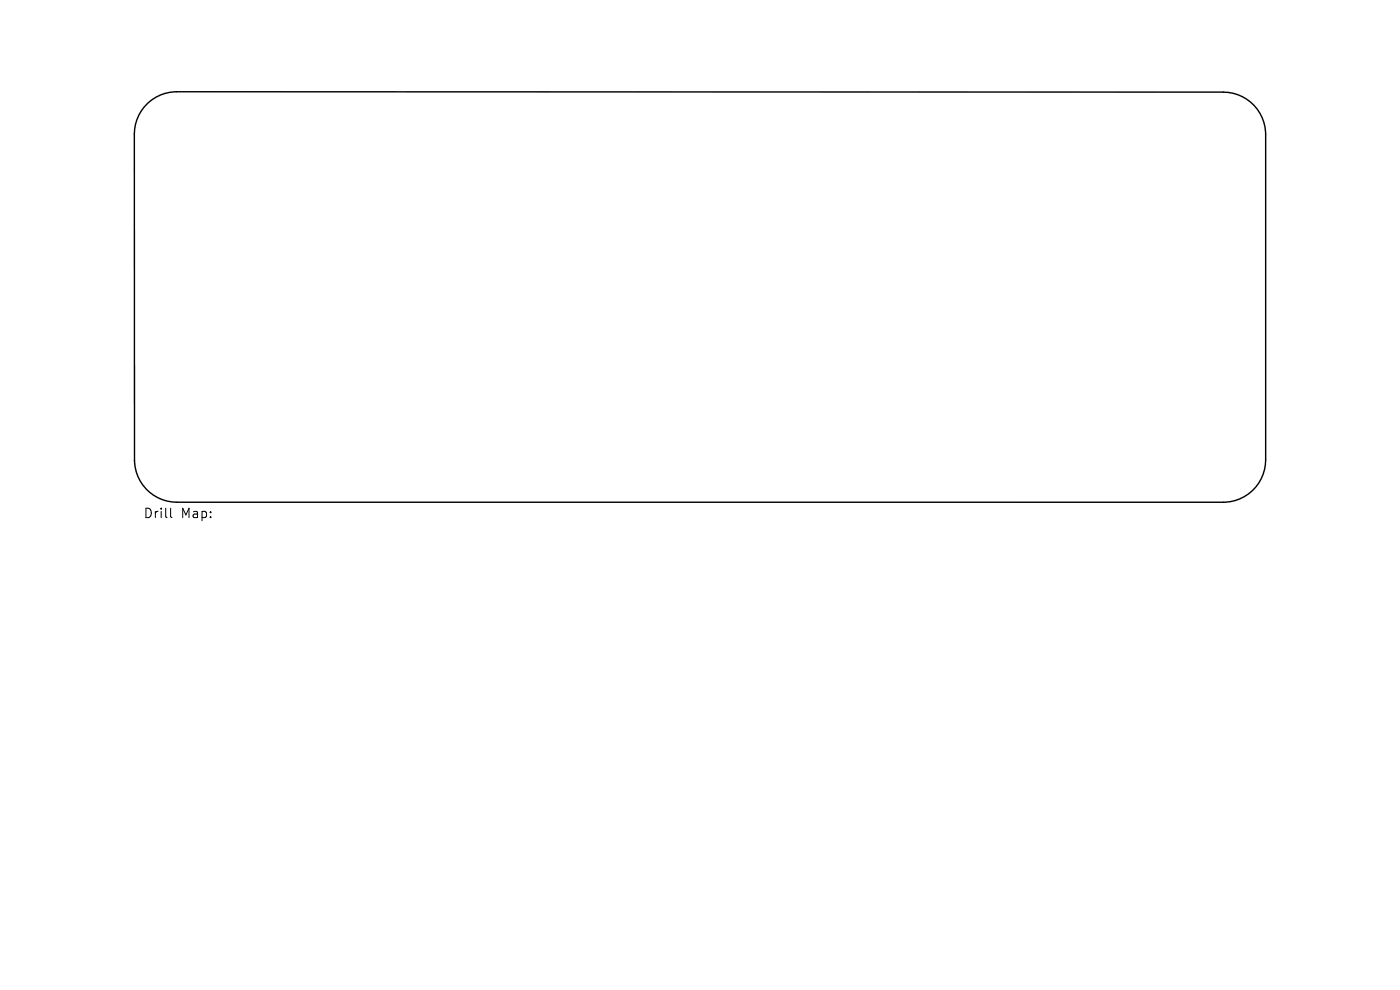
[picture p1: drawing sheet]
<svg xmlns="http://www.w3.org/2000/svg" width="297mm" height="210mm" viewBox="0 0 297 210" stroke-linecap="round" stroke-linejoin="round" font-family="sans-serif">
<defs><g id="words">
<g font-size="2.8">
<text x="30.3" y="110.2">Drill</text>
<text x="38.4" y="110.2">Map:</text>
</g>
</g></defs>
<path d="M31.4 21.9a9 9 0 0 1 6-2.4h222.1a9 9 0 0 1 9 9v69a9 9 0 0 1-8.9 9h-222.1a9 9 0 0 1-9-8.9v-69.2a9 9 0 0 1 2.9-6.5z" fill="none" stroke="#000" stroke-width=".3"/>
<path d="M36.2 107.8v1.7l.3 .3" fill="none" stroke="#000" stroke-width=".21"/>
<use href="#words"/>
</svg>
